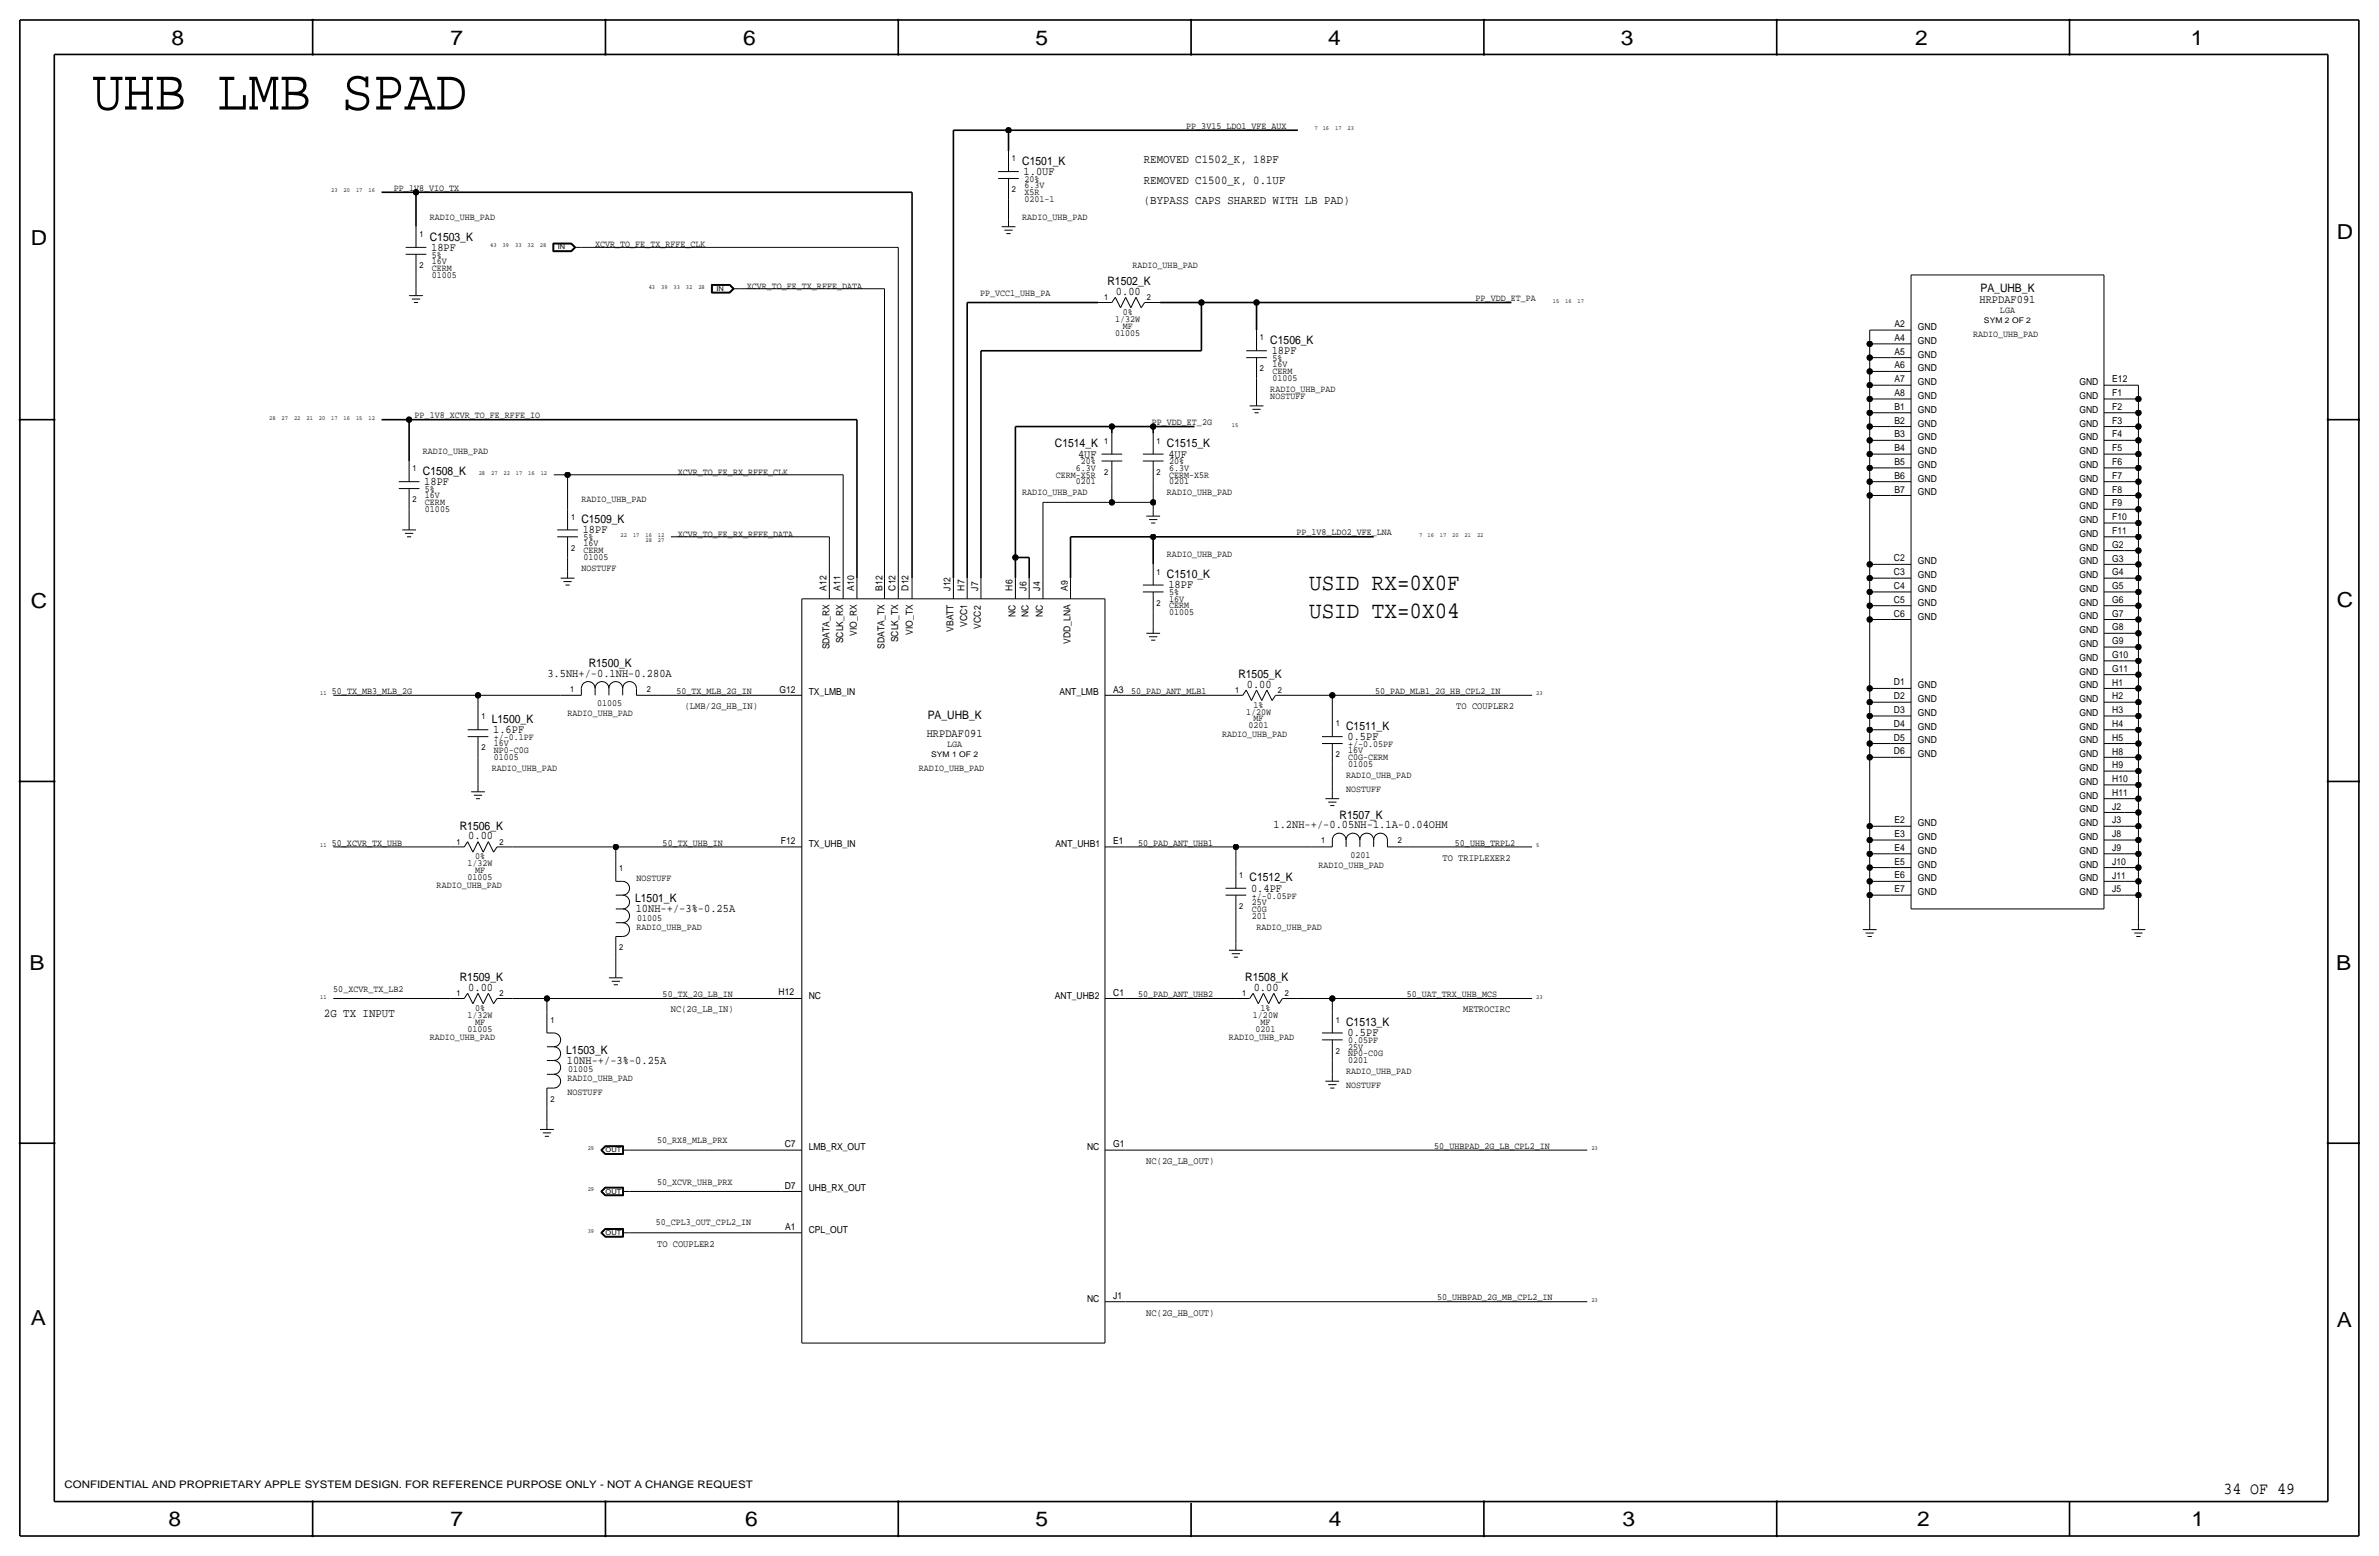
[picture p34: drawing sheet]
<svg xmlns="http://www.w3.org/2000/svg" width="877mm" height="574mm" viewBox="0 0 877 574" stroke-linecap="round" stroke-linejoin="round" font-family="sans-serif">
<defs><g id="words">
<text font-size="21.5" x="34" y="40.4">UHB LMB SPAD</text>
<g font-size="8.6">
<text x="482.7" y="217.5">USID RX=0X0F</text>
<text x="482.7" y="227.7">USID TX=0X04</text>
</g>
<g font-size="7.6">
<text x="63.2" y="16.5">8</text>
<text x="166.1" y="16.5">7</text>
<text x="274" y="16.5">6</text>
<text x="381.7" y="16.5">5</text>
<text x="489.7" y="16.5">4</text>
<text x="597.6" y="16.5">3</text>
<text x="706.1" y="16.5">2</text>
<text x="807.7" y="16.5">1</text>
<text x="861.5" y="88.1">D</text>
<text x="11.4" y="90.4">D</text>
<text x="11.4" y="224.3">C</text>
<text x="861.5" y="223.8">C</text>
<text x="10.8" y="357.6">B</text>
<text x="861.3" y="357.4">B</text>
<text x="11.3" y="488.4">A</text>
<text x="861.5" y="489.2">A</text>
<text x="62.2" y="562.6">8</text>
<text x="166" y="562.6">7</text>
<text x="274.8" y="562.6">6</text>
<text x="381.7" y="562.6">5</text>
<text x="489.9" y="562.6">4</text>
<text x="598.1" y="562.6">3</text>
<text x="706.8" y="562.6">2</text>
<text x="807.9" y="562.6">1</text>
</g>
<text font-size="6.2" x="819.7" y="550.8">34 OF 49</text>
<g font-size="4.4">
<text x="421.7" y="60">REMOVED C1502_K, 18PF</text>
<text x="421.7" y="67.7">REMOVED C1500_K, 0.1UF</text>
<text x="421.7" y="75.3">(BYPASS CAPS SHARED WITH LB PAD)</text>
<text x="119.4" y="375">2G TX INPUT</text>
</g>
<g font-size="4.3">
<text x="376.9" y="60.7">C1501_K</text>
<text x="377.4" y="64.5">1.0UF</text>
<text x="158.4" y="88.6">C1503_K</text>
<text x="159" y="92.5">18PF</text>
<text x="408.3" y="105.2">R1502_K</text>
<text x="730.1" y="107.7">PA_UHB_K</text>
<text x="411.4" y="108.7">0.00</text>
<text x="729.8" y="111.5">HRPDAF091</text>
<text x="468.3" y="126.7">C1506_K</text>
<text x="468.8" y="130.6">18PF</text>
<text x="388.9" y="164.8">C1514_K</text>
<text x="430.2" y="164.8">C1515_K</text>
<text x="397.4" y="168.7">4UF</text>
<text x="430.7" y="168.7">4UF</text>
<text x="155.9" y="175">C1508_K</text>
<text x="156.4" y="178.8">18PF</text>
<text x="214.3" y="192.8">C1509_K</text>
<text x="214.8" y="196.6">18PF</text>
<text x="430.2" y="213.1">C1510_K</text>
<text x="430.7" y="216.9">18PF</text>
<text x="217" y="245.9">R1500_K</text>
<text x="201.8" y="249.4">3.5NH+/-0.1NH-0.280A</text>
<text x="456.5" y="249.9">R1505_K</text>
<text x="459.7" y="253.5">0.00</text>
<text x="181.3" y="266.4">L1500_K</text>
<text x="342" y="265.2">PA_UHB_K</text>
<text x="496.3" y="269">C1511_K</text>
<text x="181.8" y="270.3">1.6PF</text>
<text x="341.7" y="271.5">HRPDAF091</text>
<text x="496.8" y="272.8">0.5PF</text>
<text x="169.5" y="305.8">R1506_K</text>
<text x="469.5" y="305.3">1.2NH-+/-0.05NH-1.1A-0.04OHM</text>
<text x="493.9" y="301.8">R1507_K</text>
<text x="172.7" y="309.4">0.00</text>
<text x="460.7" y="324.9">C1512_K</text>
<text x="461.2" y="328.7">0.4PF</text>
<text x="234.1" y="332.5">L1501_K</text>
<text x="234.4" y="336.3">10NH-+/-3%-0.25A</text>
<text x="169.5" y="361.7">R1509_K</text>
<text x="172.7" y="365.3">0.00</text>
<text x="459.1" y="361.7">R1508_K</text>
<text x="462.2" y="365.3">0.00</text>
<text x="496.3" y="378.2">C1513_K</text>
<text x="496.8" y="382">0.5PF</text>
<text x="208.7" y="388.4">L1503_K</text>
<text x="209" y="392.2">10NH-+/-3%-0.25A</text>
</g>
<text font-size="3.8" x="23.8" y="548.4">CONFIDENTIAL AND PROPRIETARY APPLE SYSTEM DESIGN. FOR REFERENCE PURPOSE ONLY - NOT A CHANGE REQUEST</text>
<g font-size="3.6">
<text x="252.4" y="261.4">(LMB/2G_HB_IN)</text>
<text x="536.9" y="261.4">TO COUPLER2</text>
<text x="531.8" y="317.2">TO TRIPLEXER2</text>
<text x="247.3" y="373.1">NC(2G_LB_IN)</text>
<text x="539.4" y="373.1">METROCIRC</text>
<text x="422.6" y="429">NC(2G_LB_OUT)</text>
<text x="242.3" y="459.5">TO COUPLER2</text>
<text x="422.6" y="484.9">NC(2G_HB_OUT)</text>
</g>
<g font-size="3.5">
<text x="437.3" y="47.5">PP_3V15_LDO1_VFE_AUX</text>
<text x="145.2" y="70.4">PP_1V8_VIO_TX</text>
<text x="377.6" y="71.9">X5R</text>
<text x="377.6" y="67.1">20%</text>
<text x="377.6" y="69.3">6.3V</text>
<text x="377.6" y="74.4">0201-1</text>
<text x="158.4" y="81">RADIO_UHB_PAD</text>
<text x="376.9" y="81">RADIO_UHB_PAD</text>
<text x="159.2" y="95">5%</text>
<text x="219.4" y="91.2">XCVR_TO_FE_TX_RFFE_CLK</text>
<text x="159.2" y="97.3">16V</text>
<text x="159.2" y="99.8">CERM</text>
<text x="417.5" y="98.8">RADIO_UHB_PAD</text>
<text x="159.2" y="102.4">01005</text>
<text x="275.3" y="106.4">XCVR_TO_FE_TX_RFFE_DATA</text>
<text x="361.3" y="109.2">PP_VCC1_UHB_PA</text>
<text x="544" y="111">PP_VDD_ET_PA</text>
<text x="411.1" y="118.6">1/32W</text>
<text x="413.9" y="116.1">0%</text>
<text x="737.3" y="115.3">LGA</text>
<text x="411.1" y="123.7">01005</text>
<text x="413.9" y="121.2">MF</text>
<text x="698.4" y="125.6">A4</text>
<text x="698.4" y="120.6">A2</text>
<text x="707.1" y="121.7">GND</text>
<text x="727.4" y="124.2">RADIO_UHB_PAD</text>
<text x="698.4" y="130.7">A5</text>
<text x="707.1" y="131.8">GND</text>
<text x="707.1" y="126.7">GND</text>
<text x="469.1" y="137.9">CERM</text>
<text x="469.1" y="133.1">5%</text>
<text x="469.1" y="135.4">16V</text>
<text x="698.4" y="135.8">A6</text>
<text x="707.1" y="136.6">GND</text>
<text x="469.1" y="140.5">01005</text>
<text x="698.4" y="140.9">A7</text>
<text x="707.1" y="142">GND</text>
<text x="766.6" y="142">GND</text>
<text x="778.7" y="140.9">E12</text>
<text x="468.3" y="147.1">NOSTUFF</text>
<text x="468.3" y="144.5">RADIO_UHB_PAD</text>
<text x="698.4" y="146">A8</text>
<text x="707.1" y="147.1">GND</text>
<text x="766.6" y="147">GND</text>
<text x="778.7" y="146">F1</text>
<text x="152.9" y="154.2">PP_1V8_XCVR_TO_FE_RFFE_IO</text>
<text x="698.4" y="151.1">B1</text>
<text x="707.1" y="152.1">GND</text>
<text x="766.6" y="152.1">GND</text>
<text x="778.7" y="151.1">F2</text>
<text x="424.6" y="156.7">PP_VDD_ET_2G</text>
<text x="698.4" y="161.2">B3</text>
<text x="698.4" y="156.1">B2</text>
<text x="707.1" y="157.2">GND</text>
<text x="766.6" y="157.2">GND</text>
<text x="778.7" y="161.2">F4</text>
<text x="778.7" y="156.2">F3</text>
<text x="155.9" y="167.4">RADIO_UHB_PAD</text>
<text x="698.4" y="166.3">B4</text>
<text x="707.1" y="167.4">GND</text>
<text x="707.1" y="162.3">GND</text>
<text x="766.6" y="167.4">GND</text>
<text x="766.6" y="162.3">GND</text>
<text x="778.7" y="166.3">F5</text>
<text x="396.7" y="173.5">6.3V</text>
<text x="398.5" y="171.2">20%</text>
<text x="431" y="171.2">20%</text>
<text x="431" y="173.5">6.3V</text>
<text x="698.4" y="171.4">B5</text>
<text x="707.1" y="172.5">GND</text>
<text x="766.6" y="172.5">GND</text>
<text x="778.7" y="171.4">F6</text>
<text x="249.9" y="175">XCVR_TO_FE_RX_RFFE_CLK</text>
<text x="389.3" y="176">CERM-X5R</text>
<text x="396.7" y="178.6">0201</text>
<text x="431" y="176">CERM-X5R</text>
<text x="431" y="178.6">0201</text>
<text x="698.4" y="176.5">B6</text>
<text x="707.1" y="177.5">GND</text>
<text x="766.6" y="177.5">GND</text>
<text x="778.7" y="176.5">F7</text>
<text x="156.7" y="181.4">5%</text>
<text x="156.7" y="183.6">16V</text>
<text x="214.3" y="185.2">RADIO_UHB_PAD</text>
<text x="376.9" y="182.6">RADIO_UHB_PAD</text>
<text x="430.2" y="182.6">RADIO_UHB_PAD</text>
<text x="698.4" y="181.5">B7</text>
<text x="707.1" y="182.6">GND</text>
<text x="766.6" y="182.6">GND</text>
<text x="778.7" y="181.6">F8</text>
<text x="156.7" y="186.2">CERM</text>
<text x="156.7" y="188.7">01005</text>
<text x="766.6" y="187.7">GND</text>
<text x="778.7" y="191.7">F10</text>
<text x="778.7" y="186.7">F9</text>
<text x="249.9" y="197.9">XCVR_TO_FE_RX_RFFE_DATA</text>
<text x="478" y="197.4">PP_1V8_LDO2_VFE_LNA</text>
<text x="766.6" y="197.8">GND</text>
<text x="766.6" y="192.8">GND</text>
<text x="778.7" y="196.8">F11</text>
<text x="215.1" y="204">CERM</text>
<text x="215.1" y="199.1">5%</text>
<text x="215.1" y="201.4">16V</text>
<text x="766.6" y="202.9">GND</text>
<text x="778.7" y="201.9">G2</text>
<text x="215.1" y="206.5">01005</text>
<text x="430.2" y="205.5">RADIO_UHB_PAD</text>
<text x="698.2" y="206.9">C2</text>
<text x="707.1" y="208">GND</text>
<text x="766.6" y="208">GND</text>
<text x="778.7" y="207">G3</text>
<text x="214.3" y="210.6">NOSTUFF</text>
<text x="698.2" y="212">C3</text>
<text x="707.1" y="213.1">GND</text>
<text x="766.6" y="213.1">GND</text>
<text x="778.7" y="212.1">G4</text>
<text x="304.8" y="217.7" transform="rotate(-90 304.8 217.7)">A12</text>
<text x="309.8" y="217.7" transform="rotate(-90 309.8 217.7)">A11</text>
<text x="314.9" y="217.7" transform="rotate(-90 314.9 217.7)">A10</text>
<text x="325.3" y="217.7" transform="rotate(-90 325.3 217.7)">B12</text>
<text x="330.2" y="217.7" transform="rotate(-90 330.2 217.7)">C12</text>
<text x="335" y="217.7" transform="rotate(-90 335 217.7)">D12</text>
<text x="350.5" y="217.7" transform="rotate(-90 350.5 217.7)">J12</text>
<text x="355.5" y="217.7" transform="rotate(-90 355.5 217.7)">H7</text>
<text x="360.6" y="217.7" transform="rotate(-90 360.6 217.7)">J7</text>
<text x="373.3" y="217.7" transform="rotate(-90 373.3 217.7)">H6</text>
<text x="378.4" y="217.7" transform="rotate(-90 378.4 217.7)">J6</text>
<text x="383.5" y="217.7" transform="rotate(-90 383.5 217.7)">J4</text>
<text x="393.6" y="217.7" transform="rotate(-90 393.6 217.7)">A9</text>
<text x="431" y="219.5">5%</text>
<text x="431" y="221.7">16V</text>
<text x="698.2" y="217.1">C4</text>
<text x="707.1" y="218.2">GND</text>
<text x="766.6" y="218.2">GND</text>
<text x="778.7" y="217.1">G5</text>
<text x="374.3" y="227.3" transform="rotate(-90 374.3 227.3)">NC</text>
<text x="379.2" y="227.3" transform="rotate(-90 379.2 227.3)">NC</text>
<text x="384.5" y="227.3" transform="rotate(-90 384.5 227.3)">NC</text>
<text x="431" y="224.3">CERM</text>
<text x="431" y="226.8">01005</text>
<text x="698.2" y="227.3">C6</text>
<text x="698.2" y="222.2">C5</text>
<text x="707.1" y="223.3">GND</text>
<text x="766.6" y="223.3">GND</text>
<text x="778.7" y="227.3">G7</text>
<text x="778.7" y="222.2">G6</text>
<text x="336.5" y="234" transform="rotate(-90 336.5 234)">VIO_TX</text>
<text x="351.5" y="232.9" transform="rotate(-90 351.5 232.9)">VBATT</text>
<text x="356.6" y="231.2" transform="rotate(-90 356.6 231.2)">VCC1</text>
<text x="361.6" y="231.7" transform="rotate(-90 361.6 231.7)">VCC2</text>
<text x="707.1" y="228.3">GND</text>
<text x="766.6" y="228.3">GND</text>
<text x="766.6" y="233.4">GND</text>
<text x="778.7" y="232.4">G8</text>
<text x="305.8" y="239.4" transform="rotate(-90 305.8 239.4)">SDATA_RX</text>
<text x="310.8" y="237.1" transform="rotate(-90 310.8 237.1)">SCLK_RX</text>
<text x="315.9" y="234.3" transform="rotate(-90 315.9 234.3)">VIO_RX</text>
<text x="326.1" y="239" transform="rotate(-90 326.1 239)">SDATA_TX</text>
<text x="331.2" y="236.8" transform="rotate(-90 331.2 236.8)">SCLK_TX</text>
<text x="394.7" y="237.3" transform="rotate(-90 394.7 237.3)">VDD_LNA</text>
<text x="766.6" y="238.5">GND</text>
<text x="778.7" y="237.5">G9</text>
<text x="766.6" y="243.6">GND</text>
<text x="778.7" y="242.5">G10</text>
<text x="766.6" y="248.6">GND</text>
<text x="778.7" y="247.6">G11</text>
<text x="122.4" y="255.8">50_TX_MB3_MLB_2G</text>
<text x="249.4" y="255.8">50_TX_MLB_2G_IN</text>
<text x="287.4" y="255.3">G12</text>
<text x="298.1" y="256.3">TX_LMB_IN</text>
<text x="390.5" y="256.3">ANT_LMB</text>
<text x="410.4" y="255.3">A3</text>
<text x="417" y="255.8">50_PAD_ANT_MLB1</text>
<text x="506.9" y="255.8">50_PAD_MLB1_2G_HB_CPL2_IN</text>
<text x="698.2" y="257.7">D2</text>
<text x="698.2" y="252.7">D1</text>
<text x="707.1" y="253.7">GND</text>
<text x="766.6" y="253.7">GND</text>
<text x="778.7" y="257.8">H2</text>
<text x="778.7" y="252.7">H1</text>
<text x="209.2" y="263.9">RADIO_UHB_PAD</text>
<text x="220.1" y="260.4">01005</text>
<text x="459.4" y="263.4">1/20W</text>
<text x="462.2" y="260.9">1%</text>
<text x="698.2" y="262.8">D3</text>
<text x="707.1" y="258.8">GND</text>
<text x="707.1" y="263.9">GND</text>
<text x="766.6" y="263.9">GND</text>
<text x="766.6" y="258.8">GND</text>
<text x="778.7" y="262.9">H3</text>
<text x="460.3" y="268.5">0201</text>
<text x="462.2" y="265.9">MF</text>
<text x="698.2" y="267.9">D4</text>
<text x="707.1" y="269">GND</text>
<text x="766.6" y="269">GND</text>
<text x="778.7" y="268">H4</text>
<text x="182.1" y="272.8">+/-0.1PF</text>
<text x="182.1" y="275.1">16V</text>
<text x="349.2" y="275.3">LGA</text>
<text x="450.5" y="271.5">RADIO_UHB_PAD</text>
<text x="497" y="275.3">+/-0.05PF</text>
<text x="698.2" y="273">D5</text>
<text x="707.1" y="274">GND</text>
<text x="766.6" y="274">GND</text>
<text x="778.7" y="273">H5</text>
<text x="182.1" y="277.6">NP0-C0G</text>
<text x="182.1" y="280.2">01005</text>
<text x="497" y="280.2">C0G-CERM</text>
<text x="497" y="277.6">16V</text>
<text x="698.2" y="278.1">D6</text>
<text x="707.1" y="279.1">GND</text>
<text x="766.6" y="279.1">GND</text>
<text x="778.7" y="278.1">H8</text>
<text x="181.3" y="284.2">RADIO_UHB_PAD</text>
<text x="338.8" y="284.2">RADIO_UHB_PAD</text>
<text x="496.3" y="286.8">RADIO_UHB_PAD</text>
<text x="497" y="282.7">01005</text>
<text x="766.6" y="284.2">GND</text>
<text x="778.7" y="283.2">H9</text>
<text x="496.3" y="291.8">NOSTUFF</text>
<text x="766.6" y="289.3">GND</text>
<text x="778.7" y="293.4">H11</text>
<text x="778.7" y="288.3">H10</text>
<text x="766.6" y="299.4">GND</text>
<text x="766.6" y="294.4">GND</text>
<text x="778.7" y="298.4">J2</text>
<text x="698.4" y="303.5">E2</text>
<text x="707.1" y="304.5">GND</text>
<text x="766.6" y="304.5">GND</text>
<text x="778.7" y="303.5">J3</text>
<text x="122.4" y="311.7">50_XCVR_TX_UHB</text>
<text x="244.3" y="311.7">50_TX_UHB_IN</text>
<text x="287.9" y="311.2">F12</text>
<text x="410.4" y="311.2">E1</text>
<text x="419.6" y="311.7">50_PAD_ANT_UHB1</text>
<text x="536.4" y="311.7">50_UHB_TRPL2</text>
<text x="698.4" y="308.6">E3</text>
<text x="707.1" y="309.6">GND</text>
<text x="766.6" y="309.6">GND</text>
<text x="778.7" y="308.6">J8</text>
<text x="175.1" y="316.7">0%</text>
<text x="298.1" y="312.2">TX_UHB_IN</text>
<text x="389.1" y="312.2">ANT_UHB1</text>
<text x="497.9" y="316.2">0201</text>
<text x="698.4" y="313.6">E4</text>
<text x="707.1" y="314.7">GND</text>
<text x="766.6" y="314.7">GND</text>
<text x="778.7" y="313.7">J9</text>
<text x="172.4" y="319.3">1/32W</text>
<text x="175.1" y="321.8">MF</text>
<text x="486.1" y="319.8">RADIO_UHB_PAD</text>
<text x="698.4" y="323.8">E6</text>
<text x="698.4" y="318.7">E5</text>
<text x="707.1" y="319.8">GND</text>
<text x="766.6" y="319.8">GND</text>
<text x="778.7" y="323.8">J11</text>
<text x="778.7" y="318.8">J10</text>
<text x="161" y="327.4">RADIO_UHB_PAD</text>
<text x="172.4" y="324.4">01005</text>
<text x="234.6" y="324.9">NOSTUFF</text>
<text x="698.4" y="328.9">E7</text>
<text x="707.1" y="329.9">GND</text>
<text x="707.1" y="324.8">GND</text>
<text x="766.6" y="324.8">GND</text>
<text x="766.6" y="329.9">GND</text>
<text x="778.7" y="328.9">J5</text>
<text x="461.5" y="331.2">+/-0.05PF</text>
<text x="461.5" y="333.5">25V</text>
<text x="234.9" y="339.3">01005</text>
<text x="461.5" y="336">C0G</text>
<text x="461.5" y="338.6">201</text>
<text x="234.6" y="342.6">RADIO_UHB_PAD</text>
<text x="463.2" y="342.6">RADIO_UHB_PAD</text>
<text x="122.9" y="365.5">50_XCVR_TX_LB2</text>
<text x="244.3" y="367.5">50_TX_2G_LB_IN</text>
<text x="287" y="366.8">H12</text>
<text x="298.1" y="368">NC</text>
<text x="388.9" y="368">ANT_UHB2</text>
<text x="410.4" y="367">C1</text>
<text x="419.6" y="367.5">50_PAD_ANT_UHB2</text>
<text x="518.6" y="367.5">50_UAT_TRX_UHB_MCS</text>
<text x="172.4" y="375.2">1/32W</text>
<text x="175.1" y="377.7">MF</text>
<text x="175.1" y="372.6">0%</text>
<text x="461.9" y="375.2">1/20W</text>
<text x="464.7" y="377.7">MF</text>
<text x="464.7" y="372.6">1%</text>
<text x="158.4" y="383.3">RADIO_UHB_PAD</text>
<text x="172.4" y="380.2">01005</text>
<text x="453.1" y="383.3">RADIO_UHB_PAD</text>
<text x="462.8" y="380.2">0201</text>
<text x="497" y="389.4">NP0-C0G</text>
<text x="497" y="384.6">0.05PF</text>
<text x="497" y="386.8">25V</text>
<text x="209.5" y="395.2">01005</text>
<text x="496.3" y="396">RADIO_UHB_PAD</text>
<text x="497" y="391.9">0201</text>
<text x="209.2" y="398.5">RADIO_UHB_PAD</text>
<text x="496.3" y="401.1">NOSTUFF</text>
<text x="209.2" y="403.6">NOSTUFF</text>
<text x="242.3" y="421.4">50_RX8_MLB_PRX</text>
<text x="289.3" y="422.9">C7</text>
<text x="298.1" y="423.9">LMB_RX_OUT</text>
<text x="400.8" y="423.9">NC</text>
<text x="410.4" y="422.9">G1</text>
<text x="528.8" y="423.4">50_UHBPAD_2G_LB_CPL2_IN</text>
<text x="242.3" y="436.6">50_XCVR_UHB_PRX</text>
<text x="289.3" y="438.2">D7</text>
<text x="298.1" y="439.2">UHB_RX_OUT</text>
<text x="241.8" y="451.4">50_CPL3_OUT_CPL2_IN</text>
<text x="289.5" y="453.4">A1</text>
<text x="298.1" y="454.4">CPL_OUT</text>
<text x="400.8" y="479.8">NC</text>
<text x="410.4" y="478.8">J1</text>
<text x="529.8" y="479.3">50_UHBPAD_2G_MB_CPL2_IN</text>
</g>
<g font-size="3.1">
<text x="373.1" y="59.4">1</text>
<text x="373.1" y="70.9">2</text>
<text x="154.6" y="87.4">1</text>
<text x="154.6" y="98.8">2</text>
<text x="407.1" y="110.7">1</text>
<text x="422.9" y="110.7">2</text>
<text x="464.5" y="125.5">1</text>
<text x="464.5" y="136.9">2</text>
<text x="407.1" y="163.6">1</text>
<text x="426.4" y="163.6">1</text>
<text x="152.1" y="173.7">1</text>
<text x="407.1" y="175">2</text>
<text x="426.4" y="175">2</text>
<text x="152.1" y="185.2">2</text>
<text x="210.5" y="191.5">1</text>
<text x="210.5" y="202.9">2</text>
<text x="426.4" y="211.8">1</text>
<text x="426.4" y="223.3">2</text>
<text x="210.3" y="255">1</text>
<text x="238.5" y="255">2</text>
<text x="455.4" y="255.5">1</text>
<text x="471.1" y="255.5">2</text>
<text x="177.5" y="265.2">1</text>
<text x="492.5" y="267.7">1</text>
<text x="177.5" y="276.6">2</text>
<text x="492.5" y="279.1">2</text>
<text x="168.3" y="311.4">1</text>
<text x="184.1" y="311.4">2</text>
<text x="487.1" y="310.9">1</text>
<text x="515.3" y="310.9">2</text>
<text x="228.3" y="321.1">1</text>
<text x="456.9" y="323.6">1</text>
<text x="456.9" y="335">2</text>
<text x="228.3" y="350.3">2</text>
<text x="168.3" y="367.3">1</text>
<text x="184.1" y="367.3">2</text>
<text x="457.9" y="367.3">1</text>
<text x="473.7" y="367.3">2</text>
<text x="202.9" y="376.9">1</text>
<text x="492.5" y="376.9">1</text>
<text x="492.5" y="388.4">2</text>
<text x="202.9" y="406.1">2</text>
</g>
<g font-size="2.9">
<text x="731.4" y="119.1">SYM 2 OF 2</text>
<text x="343.3" y="279.1">SYM 1 OF 2</text>
</g>
<g font-size="2.5">
<text x="205.7" y="91.9">IN</text>
<text x="264.1" y="107.2">IN</text>
<text x="223.3" y="424.7">OUT</text>
<text x="223.3" y="439.9">OUT</text>
<text x="223.3" y="455.2">OUT</text>
</g>
<g font-size="2.3">
<text x="484.6" y="48">7</text>
<text x="487.6" y="48">16</text>
<text x="492.2" y="48">17</text>
<text x="496.8" y="48">23</text>
<text x="122.1" y="70.9">23</text>
<text x="126.7" y="70.9">20</text>
<text x="131.3" y="70.9">17</text>
<text x="135.8" y="70.9">16</text>
<text x="180.7" y="91.2">43</text>
<text x="185.3" y="91.2">39</text>
<text x="189.9" y="91.2">33</text>
<text x="194.5" y="91.2">32</text>
<text x="199" y="91.2">28</text>
<text x="239.2" y="106.4">43</text>
<text x="243.7" y="106.4">39</text>
<text x="248.3" y="106.4">33</text>
<text x="252.9" y="106.4">32</text>
<text x="257.5" y="106.4">28</text>
<text x="572.5" y="111.5">15</text>
<text x="577" y="111.5">16</text>
<text x="581.6" y="111.5">17</text>
<text x="99.3" y="154.7">28</text>
<text x="103.8" y="154.7">27</text>
<text x="108.4" y="154.7">22</text>
<text x="113" y="154.7">21</text>
<text x="117.5" y="154.7">20</text>
<text x="122.1" y="154.7">17</text>
<text x="126.7" y="154.7">16</text>
<text x="131.3" y="154.7">15</text>
<text x="135.8" y="154.7">12</text>
<text x="454.1" y="157.2">15</text>
<text x="176.5" y="175">28</text>
<text x="181" y="175">27</text>
<text x="185.6" y="175">22</text>
<text x="190.2" y="175">17</text>
<text x="194.8" y="175">16</text>
<text x="199.3" y="175">12</text>
<text x="228.8" y="197.9">22</text>
<text x="233.4" y="197.9">17</text>
<text x="237.9" y="197.9">16</text>
<text x="242.5" y="197.9">12</text>
<text x="523.2" y="197.9">7</text>
<text x="526.2" y="197.9">16</text>
<text x="530.8" y="197.9">17</text>
<text x="535.4" y="197.9">20</text>
<text x="540" y="197.9">21</text>
<text x="544.5" y="197.9">22</text>
<text x="237.9" y="199.7">28</text>
<text x="242.5" y="199.7">27</text>
<text x="118.1" y="256.3">11</text>
<text x="566.4" y="256.3">23</text>
<text x="118" y="312.2">11</text>
<text x="566.4" y="312.2">5</text>
<text x="118" y="368">11</text>
<text x="566.4" y="368">23</text>
<text x="216.7" y="423.9">29</text>
<text x="586.7" y="423.9">23</text>
<text x="216.7" y="439.2">29</text>
<text x="216.7" y="454.4">39</text>
<text x="586.7" y="479.8">23</text>
</g>
</g></defs>
<g fill="none" stroke="#000" stroke-width=".37">
<path d="M371.8 55.6v7.6zM368 65.8h7.6zM368 63.2h7.6zM371.8 73.4v7.6zM371.8 65.8v7.6zM149.6 91.2h7.6zM149.6 93.7h7.6zM153.4 83.6v7.6zM153.4 93.7v7.6zM203.9 89.6v3.2zM203.9 92.8h6.8zM203.9 89.6h6.8z"/>
<path d="M204 89.7v3zM204 92.7h6.6zM204 89.7h6.6zM204.1 89.8v2.8zM204.1 92.6h6.5zM204.1 89.8h6.5zM204.2 89.9h6.3zM204.2 89.9v2.6zM204.2 92.5h6.3zM210.5 89.9l1.3 1.3zM210.5 92.5l1.3-1.3zM210.6 92.6l1.3-1.4z"/>
<path d="M210.6 89.8l1.3 1.4zM210.6 92.7l1.5-1.5zM210.6 89.7l1.5 1.5zM210.7 89.6l1.5 1.6zM210.7 92.8l1.5-1.6zM211.8 91.2h2.5zM214.3 91.2h116.9zM331.2 91.2v121.9zM369.3 83.6h5zM370.3 84.8h3zM371 86.1h1.6zM371.8 81v2.6z"/>
<path d="M150.8 109h5.1zM151.8 110.2h3.1zM152.6 111.5h1.5zM153.4 101.3v5.1zM153.4 106.4v2.6zM262.3 104.9v3.1zM262.3 108h6.8zM262.3 104.9h6.8zM262.4 105v2.9zM262.4 107.9h6.6zM262.4 105h6.6zM262.5 105.1v2.7z"/>
<path d="M262.5 107.8h6.5zM262.5 105.1h6.5zM262.6 105.2h6.3zM262.6 105.2v2.5zM262.6 107.7h6.3zM268.9 105.2l1.3 1.2zM269 107.8l1.4-1.4zM269 105.1l1.4 1.3zM269 105l1.5 1.4zM269 107.9l1.5-1.5zM269.1 104.9l1.6 1.5zM269.1 108l1.6-1.6z"/>
<path d="M270.2 106.4h2.5zM270.2 106.4l-1.3 1.3zM272.7 106.4h53.4zM326.1 106.4v106.7zM404.8 111.5h5.1zM411.2 109.6l-1.3 1.9zM411.2 109.6l1.9 3.8zM415 109.6l-1.9 3.8zM415 109.6l1.9 3.8zM418.8 109.6l-1.9 3.8zM418.8 109.6l1.9 3.8zM422 111.5h5.7z"/>
<path d="M422 111.5l-1.3 1.9zM704.5 101.3h71.2zM704.5 101.3v233.7zM775.7 101.3v233.7zM459.4 131.8h7.7zM459.4 129.3h7.7zM463.2 139.4v7.7zM463.2 121.7v7.6zM463.2 131.8v7.6zM689.3 121.7v5zM689.3 126.7h7.6zM689.3 126.7v5.1z"/>
<path d="M689.3 131.8v5.1zM689.3 136.9v5.1zM689.3 121.7h7.6zM689.3 131.8h7.6zM689.3 136.9h7.6zM696.9 136.9h7.6zM696.9 131.8h7.6zM696.9 126.7h7.6zM696.9 121.7h7.6zM409.9 159.8v7.6zM425.1 159.8v7.6zM460.7 149.6h5.1z"/>
<path d="M461.7 150.9h3.1zM462.5 152.1h1.5zM463.2 147.1v2.5zM689.3 142v5.1zM689.3 147.1v5zM689.3 152.1v5.1zM689.3 157.2v5.1zM689.3 142h7.6zM689.3 147.1h7.6zM689.3 152.1h7.6zM689.3 157.2h7.6zM696.9 157.2h7.6z"/>
<path d="M696.9 152.1h7.6zM696.9 147.1h7.6zM696.9 142h7.6zM775.7 157.2h7.6zM775.7 152.1h7.6zM775.7 147.1h7.6zM775.7 142h7.6zM783.3 142h5.1zM783.3 147.1h5.1zM783.3 152.1h5.1zM783.3 157.2h5.1zM788.4 142v5.1z"/>
<path d="M788.4 147.1v5zM788.4 152.1v5.1zM788.4 157.2v5.1zM147 177.5h7.6zM150.8 169.9v7.6zM204.2 175h5zM209.2 175h101.6zM209.2 175v12.7zM310.8 175v38.1zM406.1 167.4h7.6zM406.1 169.9h7.6zM409.9 177.5v7.7z"/>
<path d="M409.9 169.9v7.6zM421.3 169.9h7.7zM421.3 167.4h7.7zM425.1 177.5v7.7zM425.1 169.9v7.6zM689.3 162.3v5.1zM689.3 167.4v5.1zM689.3 172.5v5zM689.3 177.5v5.1zM689.3 162.3h7.6zM689.3 167.4h7.6zM689.3 172.5h7.6z"/>
<path d="M689.3 177.5h7.6zM696.9 177.5h7.6zM696.9 172.5h7.6zM696.9 167.4h7.6zM696.9 162.3h7.6zM775.7 172.5h7.6zM775.7 167.4h7.6zM775.7 177.5h7.6zM775.7 162.3h7.6zM783.3 162.3h5.1zM783.3 167.4h5.1zM783.3 172.5h5.1z"/>
<path d="M783.3 177.5h5.1zM788.4 162.3v5.1zM788.4 167.4v5.1zM788.4 172.5v5zM788.4 177.5v5.1zM147 180.1h7.6zM148.3 195.3h5.1zM149.3 196.6h3zM150.1 197.9h1.5zM150.8 187.7v5.1zM150.8 180.1v7.6zM150.8 192.8v2.5z"/>
<path d="M205.4 197.9h7.7zM205.4 195.3h7.7zM209.2 187.7v7.6zM209.2 197.9v7.6zM247.3 197.9h58.5zM305.8 197.9v15.2zM384.5 185.2h25.4zM384.5 185.2v27.9zM409.9 185.2h15.2zM422.6 190.2h5.1zM423.6 191.5h3.1zM424.4 192.8h1.5z"/>
<path d="M425.1 185.2v2.5zM425.1 187.7v2.5zM689.3 182.6v25.4zM689.3 182.6h7.6zM696.9 182.6h7.6zM775.7 197.9h7.6zM775.7 192.8h7.6zM775.7 182.6h7.6zM775.7 187.7h7.6zM783.3 182.6h5.1zM783.3 187.7h5.1zM783.3 192.8h5.1z"/>
<path d="M783.3 197.9h5.1zM788.4 182.6v5.1zM788.4 187.7v5.1zM788.4 192.8v5.1zM788.4 197.9v5zM206.7 213.1h5.1zM207.7 214.4h3.1zM208.5 215.6h1.5zM209.2 205.5v5.1zM209.2 210.6v2.5zM305.8 213.1v7.6zM310.8 213.1v7.6z"/>
<path d="M315.9 213.1v7.6zM326.1 213.1v7.6zM331.2 213.1v7.6zM336.2 213.1v7.6zM351.5 213.1v7.6zM356.6 213.1v7.6zM361.6 213.1v7.6zM374.3 213.1v7.6zM379.4 213.1v7.6zM384.5 213.1v7.6zM394.7 213.1v7.6zM421.3 218.2h7.7z"/>
<path d="M421.3 215.6h7.7zM425.1 208v7.6zM425.1 218.2v7.6zM689.3 208h7.6zM689.3 208v5.1zM689.3 213.1v5.1zM689.3 218.2v5.1zM689.3 213.1h7.6zM689.3 218.2h7.6zM696.9 218.2h7.6zM696.9 208h7.6zM696.9 213.1h7.6z"/>
<path d="M775.7 218.2h7.6zM775.7 213.1h7.6zM775.7 208h7.6zM775.7 202.9h7.6zM783.3 202.9h5.1zM783.3 208h5.1zM783.3 213.1h5.1zM783.3 218.2h5.1zM788.4 202.9v5.1zM788.4 208v5.1zM788.4 213.1v5.1zM788.4 218.2v5.1z"/>
<path d="M295.6 220.7v274.3zM295.6 220.7h111.8zM407.4 220.7v274.3zM422.6 233.4h5.1zM423.6 234.7h3.1zM424.4 236h1.5zM425.1 225.8v5.1zM425.1 230.9v2.5zM689.3 223.3v5zM689.3 228.3v25.4zM689.3 223.3h7.6zM689.3 228.3h7.6z"/>
<path d="M696.9 228.3h7.6zM696.9 223.3h7.6zM775.7 228.3h7.6zM775.7 223.3h7.6zM775.7 238.5h7.6zM775.7 233.4h7.6zM783.3 223.3h5.1zM783.3 228.3h5.1zM783.3 233.4h5.1zM783.3 238.5h5.1zM788.4 223.3v5zM788.4 228.3v5.1z"/>
<path d="M788.4 233.4v5.1zM788.4 238.5v5.1zM122.9 256.3h53.3zM176.2 256.3v5.1zM176.2 256.3h30.5zM206.7 256.3h7.6zM214.3 253.7a2.54 2.54 0 0 1 2.6-2.5 2.54 2.54 0 0 1 2.5 2.5 2.54 2.54 0 0 1 2.5-2.5 2.54 2.54 0 0 1 2.6 2.5 2.54 2.54 0 0 1 2.5-2.5 2.54 2.54 0 0 1 2.6 2.5 2.54 2.54 0 0 1 2.5-2.5 2.54 2.54 0 0 1 2.5 2.5M214.3 253.7v2.6zM219.4 253.7v2.6zM224.5 253.7v2.6zM229.6 253.7v2.6zM234.6 253.7v2.6z"/>
<path d="M234.6 256.3h7.7zM242.3 256.3h45.7zM288 256.3h7.6zM407.4 256.3h7.6zM415 256.3h38.1zM453.1 256.3h5.1zM459.4 254.4l2 3.8zM459.4 254.4l-1.2 1.9zM463.2 254.4l-1.8 3.8zM463.2 254.4l2 3.8zM467.1 254.4l-1.9 3.8zM467.1 254.4l1.9 3.8z"/>
<path d="M470.3 256.3h5.6zM470.3 256.3l-1.3 1.9zM475.9 256.3h15.3zM491.2 256.3h73.6zM491.2 256.3v7.6zM689.3 253.7v5.1zM689.3 258.8v5.1zM689.3 253.7h7.6zM689.3 258.8h7.6zM696.9 258.8h7.6zM696.9 253.7h7.6zM775.7 258.8h7.6z"/>
<path d="M775.7 248.7h7.6zM775.7 253.7h7.6zM775.7 243.6h7.6zM783.3 243.6h5.1zM783.3 248.7h5.1zM783.3 253.7h5.1zM783.3 258.8h5.1zM788.4 243.6v5.1zM788.4 248.7v5zM788.4 253.7v5.1zM788.4 258.8v5.1zM172.4 269h7.6z"/>
<path d="M172.4 271.5h7.6zM176.2 279.1v10.2zM176.2 261.4v7.6zM176.2 271.5v7.6zM487.4 274.1h7.6zM487.4 271.5h7.6zM491.2 263.9v7.6zM491.2 274.1v7.6zM689.3 263.9v5.1zM689.3 269v5.1zM689.3 274.1v5zM689.3 279.1v25.4z"/>
<path d="M689.3 263.9h7.6zM689.3 269h7.6zM689.3 274.1h7.6zM689.3 279.1h7.6zM696.9 279.1h7.6zM696.9 274.1h7.6zM696.9 263.9h7.6zM696.9 269h7.6zM775.7 279.1h7.6zM775.7 274.1h7.6zM775.7 269h7.6zM775.7 263.9h7.6z"/>
<path d="M783.3 263.9h5.1zM783.3 269h5.1zM783.3 274.1h5.1zM783.3 279.1h5.1zM788.4 263.9v5.1zM788.4 269v5.1zM788.4 274.1v5zM788.4 279.1v5.1zM173.7 291.8h5.1zM174.7 293.1h3zM175.5 294.4h1.5zM176.2 289.3v2.5z"/>
<path d="M488.6 294.4h5.1zM489.7 295.7h3zM490.4 296.9h1.5zM491.2 281.7v10.1zM491.2 291.8v2.6zM775.7 299.5h7.6zM775.7 284.2h7.6zM775.7 289.3h7.6zM775.7 294.4h7.6zM783.3 294.4h5.1zM783.3 284.2h5.1zM783.3 289.3h5.1z"/>
<path d="M783.3 299.5h5.1zM788.4 284.2v5.1zM788.4 289.3v5.1zM788.4 294.4v5.1zM788.4 299.5v5zM122.9 312.2h43.2zM166.1 312.2h5zM172.4 310.2l-1.3 2zM172.4 310.2l1.9 3.9zM176.2 310.2l-1.9 3.9zM176.2 310.2l2 3.9zM180 310.2l-1.8 3.9z"/>
<path d="M180 310.2l2 3.9zM183.2 312.2l-1.2 1.9zM183.2 312.2h5.7zM188.9 312.2h38.1zM227 312.2h61zM227 312.2v5zM227 317.2v7.7zM288 312.2h7.6zM407.4 312.2h7.6zM415 312.2h40.6zM455.6 312.2h28zM455.6 312.2v7.6z"/>
<path d="M455.6 319.8v7.6zM483.6 312.2h7.6zM491.2 309.6v2.6zM491.2 309.6a2.54 2.54 0 0 1 2.5-2.5 2.54 2.54 0 0 1 2.6 2.5 2.54 2.54 0 0 1 2.5-2.5 2.54 2.54 0 0 1 2.5 2.5 2.54 2.54 0 0 1 2.6-2.5 2.54 2.54 0 0 1 2.5 2.5 2.54 2.54 0 0 1 2.6-2.5 2.54 2.54 0 0 1 2.5 2.5M496.3 309.6v2.6zM501.3 309.6v2.6zM506.4 309.6v2.6zM511.5 309.6v2.6zM511.5 312.2h7.6zM519.1 312.2h45.7zM689.3 304.5v5.1zM689.3 309.6v5.1z"/>
<path d="M689.3 314.7v5.1zM689.3 319.8v5.1zM689.3 304.5h7.6zM689.3 309.6h7.6zM689.3 314.7h7.6zM689.3 319.8h7.6zM696.9 309.6h7.6zM696.9 319.8h7.6zM696.9 314.7h7.6zM696.9 304.5h7.6zM775.7 309.6h7.6zM775.7 319.8h7.6z"/>
<path d="M775.7 314.7h7.6zM775.7 304.5h7.6zM783.3 304.5h5.1zM783.3 309.6h5.1zM783.3 314.7h5.1zM783.3 319.8h5.1zM788.4 304.5v5.1zM788.4 309.6v5.1zM788.4 314.7v5.1zM788.4 319.8v5.1zM227 335h2.6zM227 329.9h2.6z"/>
<path d="M227 324.9h2.6zM229.6 324.9a2.54 2.54 0 0 1 2.5 2.5 2.54 2.54 0 0 1-2.5 2.5 2.54 2.54 0 0 1 2.5 2.6 2.54 2.54 0 0 1-2.5 2.5 2.54 2.54 0 0 1 2.5 2.6 2.54 2.54 0 0 1-2.5 2.5 2.54 2.54 0 0 1 2.5 2.5 2.54 2.54 0 0 1-2.5 2.6M451.8 329.9h7.6zM451.8 327.4h7.6zM455.6 337.6v10.1zM455.6 329.9v7.7zM689.3 324.9v5zM689.3 329.9v10.2zM689.3 324.9h7.6zM689.3 329.9h7.6zM696.9 329.9h7.6zM696.9 324.9h7.6z"/>
<path d="M704.5 335h71.2zM775.7 324.9h7.6zM775.7 329.9h7.6zM783.3 324.9h5.1zM783.3 329.9h5.1zM788.4 324.9v5zM788.4 329.9v10.2zM227 352.8v5.1zM227 357.9v2.5zM227 345.2v7.6zM227 345.2h2.6zM227 340.1h2.6z"/>
<path d="M453.1 350.3h5.1zM454.1 351.5h3.1zM454.9 352.8h1.5zM455.6 347.7v2.6zM686.8 342.6h5zM687.8 343.9h3zM688.5 345.2h1.6zM689.3 340.1v2.5zM785.8 342.6h5.1zM786.8 343.9h3.1zM787.6 345.2h1.5zM788.4 340.1v2.5z"/>
<path d="M122.9 368h43.2zM166.1 368h5zM172.4 366.1l-1.3 1.9zM172.4 366.1l1.9 3.9zM176.2 366.1l-1.9 3.9zM176.2 366.1l2 3.9zM180 366.1l-1.8 3.9zM180 366.1l2 3.9zM183.2 368l-1.2 2zM183.2 368h5.7zM188.9 368h12.7zM201.6 368h86.4z"/>
<path d="M201.6 368v5.1zM201.6 373.1v7.6zM224.5 360.4h5.1zM225.5 361.7h3zM226.3 363h1.5zM288 368h7.6zM407.4 368h7.6zM415 368h40.6zM455.6 368h5.1zM462 366.1l-1.3 1.9zM462 366.1l1.9 3.9zM465.8 366.1l-1.9 3.9z"/>
<path d="M465.8 366.1l1.9 3.9zM469.6 366.1l-1.9 3.9zM469.6 366.1l1.9 3.9zM472.8 368h5.7zM472.8 368l-1.3 2zM478.5 368h12.7zM491.2 368h73.6zM491.2 368v5.1zM491.2 373.1v7.6zM201.6 396h2.6zM201.6 390.9h2.6zM201.6 385.8h2.6z"/>
<path d="M201.6 380.7h2.6zM204.2 380.7a2.54 2.54 0 0 1 2.5 2.6 2.54 2.54 0 0 1-2.5 2.5 2.54 2.54 0 0 1 2.5 2.6 2.54 2.54 0 0 1-2.5 2.5 2.54 2.54 0 0 1 2.5 2.5 2.54 2.54 0 0 1-2.5 2.6 2.54 2.54 0 0 1 2.5 2.5 2.54 2.54 0 0 1-2.5 2.6M487.4 383.3h7.6zM487.4 380.7h7.6zM488.6 398.5h5.1zM489.7 399.8h3zM491.2 390.9v5.1zM491.2 383.3v7.6zM491.2 396v2.5zM199.1 416.3h5.1zM200.1 417.6h3zM200.9 418.8h1.5z"/>
<path d="M201.6 408.7v5.1zM201.6 401.1v7.6zM201.6 413.8v2.5zM201.6 401.1h2.6zM490.4 401.1h1.5zM221.5 423.9l1.6 1.6zM221.5 439.2l1.6 1.5zM221.5 423.9l1.6-1.5zM221.5 439.2l1.6-1.6zM221.6 423.9l1.5-1.4zM221.6 439.2l1.5-1.5zM221.6 423.9l1.5 1.5z"/>
<path d="M221.6 439.2l1.5 1.4zM221.8 423.9l1.4-1.3zM221.8 439.2l1.4-1.4zM221.8 423.9l1.4 1.4zM221.8 439.2l1.4 1.3zM221.9 423.9l1.3-1.2zM221.9 439.2l1.3-1.3zM221.9 423.9l1.3 1.3zM221.9 439.2l1.3 1.2zM223.1 425.5h6.8zM223.1 422.4h6.8zM223.1 437.6h6.8z"/>
<path d="M223.1 422.5h6.7zM223.1 437.7h6.7zM223.1 425.4h6.7zM223.2 422.6h6.5zM223.2 437.8h6.5zM223.2 425.3h6.5zM223.2 422.7h6.4zM223.2 437.9h6.4zM223.2 425.2h6.4zM229.6 423.9h2.5zM229.6 439.2h2.5zM229.6 422.7v2.5z"/>
<path d="M229.6 437.9v2.5zM229.7 422.6v2.7zM229.7 437.8v2.7zM229.8 422.5v2.9zM229.8 437.7v2.9zM229.9 422.4v3.1zM229.9 437.6v3.1zM232.1 439.2h55.9zM232.1 423.9h55.9zM288 439.2h7.6zM288 423.9h7.6zM407.4 423.9h7.6z"/>
<path d="M415 423.9h170.2zM221.5 454.4l1.6 1.6zM221.5 454.4l1.6-1.6zM221.6 454.4l1.5 1.5zM221.8 454.4l1.4 1.4zM221.9 454.4l1.3-1.3zM221.9 454.4l1.3 1.3zM223.1 440.7h6.8zM223.1 456h6.8zM223.1 452.8h6.8zM223.1 452.9l-1.5 1.5zM223.1 452.9h6.7z"/>
<path d="M223.1 440.6h6.7zM223.1 455.9h6.7zM223.2 453l-1.4 1.4zM223.2 453h6.5zM223.2 440.5h6.5zM223.2 455.8h6.5zM223.2 453.1h6.4zM223.2 440.4h6.4zM223.2 455.7h6.4zM229.6 454.4h2.5zM229.6 453.1v2.6zM229.7 453v2.8z"/>
<path d="M229.8 452.9v3zM229.9 452.8v3.2zM232.1 454.4h55.9zM288 454.4h7.6zM407.4 479.8h7.6zM415 479.8h170.2zM295.6 495h111.8z"/>
</g>
<g fill="none" stroke="#000" stroke-width=".6" stroke-linecap="butt">
<path d="M7.3 7.4v558.8zM7.3 7.4h862.3zM115.3 7.4v12.7zM223.2 7.4v12.7zM331.2 7.4v12.7zM439.1 7.4v12.7zM547.1 7.4v12.7zM655 7.4v12.7zM763 7.4v12.7zM869.6 7.4v558.8zM20 20.1v533.4zM20 20.1h838.2z"/>
<path d="M858.2 20.1v533.4zM351.5 48v165.1zM351.5 48h20.3zM371.8 48v7.6zM371.8 48h106.7zM140.7 70.9h12.7zM153.4 70.9h182.8zM153.4 70.9v12.7zM336.2 70.9v142.2zM356.6 111.5v101.6zM356.6 111.5h48.2zM427.7 111.5h15.2z"/>
<path d="M442.9 111.5v17.8zM442.9 111.5h20.3zM463.2 111.5h94zM463.2 111.5v10.2zM361.6 129.3v83.8zM361.6 129.3h81.3zM7.3 154.7h12.7zM140.7 154.7h10.1zM150.8 154.7h165.1zM150.8 154.7v15.2zM315.9 154.7v58.4zM374.3 157.2v48.3z"/>
<path d="M374.3 157.2h35.6zM409.9 157.2h15.2zM409.9 157.2v2.6zM425.1 157.2h15.3zM425.1 157.2v2.6zM858.2 154.7h11.4zM394.7 197.9h30.4zM394.7 197.9v15.2zM425.1 197.9v10.1zM425.1 197.9h81.3zM374.3 205.5v7.6zM374.3 205.5h5.1z"/>
<path d="M379.4 205.5v7.6zM7.3 288h12.7zM858.2 288h11.4zM7.3 421.4h12.7zM858.2 421.4h11.4zM20 553.5h838.2zM115.3 553.5v12.7zM223.2 553.5v12.7zM331.2 553.5v12.7zM439.1 554v12.2zM547.1 553.5v12.7zM655 553.5v12.7z"/>
<path d="M763 553.5v12.7zM7.3 566.2h862.3z"/>
</g>
<g fill="#000" stroke="#000" stroke-width=".37">
<path d="M115.1 7.2h.4v.3h-.4zM115.1 19.9h.4v.3h-.4zM223 7.2h.4v.3h-.4zM223 19.9h.4v.3h-.4zM331 19.9h.4v.3h-.4zM331 7.2h.4v.3h-.4zM438.9 7.2h.4v.3h-.4zM438.9 19.9h.4v.3h-.4zM546.9 7.2h.4v.3h-.4zM546.9 19.9h.4v.3h-.4zM654.8 19.9h.4v.3h-.4zM654.8 7.2h.4v.3h-.4z"/>
<path d="M762.8 19.9h.4v.3h-.4zM762.8 7.2h.4v.3h-.4zM7.1 154.5h.4v.4h-.4zM19.8 154.5h.4v.4h-.4zM858 154.5h.4v.4h-.4zM869.5 154.5h.3v.4h-.3zM7.1 287.9h.4v.3h-.4zM19.8 287.9h.4v.3h-.4zM858 287.9h.4v.3h-.4zM869.5 287.9h.3v.3h-.3zM7.1 421.2h.4v.4h-.4zM19.8 421.2h.4v.4h-.4z"/>
<path d="M858 421.2h.4v.4h-.4zM869.5 421.2h.3v.4h-.3zM115.1 553.3h.4v.3h-.4zM223 553.3h.4v.3h-.4zM331 553.3h.4v.3h-.4zM546.9 553.3h.4v.3h-.4zM654.8 553.3h.4v.3h-.4zM115.1 566h.4v.3h-.4zM223 566h.4v.3h-.4zM331 566h.4v.3h-.4zM438.9 566h.4v.3h-.4zM546.9 566h.4v.3h-.4z"/>
<path d="M654.8 566h.4v.3h-.4z"/>
<circle cx="371.8" cy="48" r="1.02"/>
<circle cx="153.4" cy="70.9" r="1.02"/>
<circle cx="442.9" cy="111.5" r="1.02"/>
<circle cx="463.2" cy="111.5" r="1.02"/>
<circle cx="689.3" cy="126.7" r="1.02"/>
<circle cx="689.3" cy="131.8" r="1.02"/>
<circle cx="689.3" cy="136.9" r="1.02"/>
<circle cx="150.8" cy="154.7" r="1.02"/>
<circle cx="409.9" cy="157.2" r="1.02"/>
<circle cx="425.1" cy="157.2" r="1.02"/>
<circle cx="689.3" cy="147.1" r="1.02"/>
<circle cx="689.3" cy="152.1" r="1.02"/>
<circle cx="689.3" cy="157.2" r="1.02"/>
<circle cx="689.3" cy="142" r="1.02"/>
<circle cx="788.4" cy="157.2" r="1.02"/>
<circle cx="788.4" cy="147.1" r="1.02"/>
<circle cx="788.4" cy="152.1" r="1.02"/>
<circle cx="209.2" cy="175" r="1.02"/>
<circle cx="689.3" cy="167.4" r="1.02"/>
<circle cx="689.3" cy="162.3" r="1.02"/>
<circle cx="689.3" cy="177.5" r="1.02"/>
<circle cx="689.3" cy="172.5" r="1.02"/>
<circle cx="788.4" cy="162.3" r="1.02"/>
<circle cx="788.4" cy="167.4" r="1.02"/>
<circle cx="788.4" cy="172.5" r="1.02"/>
<circle cx="788.4" cy="177.5" r="1.02"/>
<circle cx="409.9" cy="185.2" r="1.02"/>
<circle cx="425.1" cy="197.9" r="1.02"/>
<circle cx="425.1" cy="185.2" r="1.02"/>
<circle cx="689.3" cy="182.6" r="1.02"/>
<circle cx="788.4" cy="192.8" r="1.02"/>
<circle cx="788.4" cy="187.7" r="1.02"/>
<circle cx="788.4" cy="182.6" r="1.02"/>
<circle cx="788.4" cy="197.9" r="1.02"/>
<circle cx="374.3" cy="205.5" r="1.02"/>
<circle cx="689.3" cy="218.2" r="1.02"/>
<circle cx="689.3" cy="213.1" r="1.02"/>
<circle cx="689.3" cy="208" r="1.02"/>
<circle cx="788.4" cy="202.9" r="1.02"/>
<circle cx="788.4" cy="213.1" r="1.02"/>
<circle cx="788.4" cy="218.2" r="1.02"/>
<circle cx="788.4" cy="208" r="1.02"/>
<circle cx="689.3" cy="223.3" r="1.02"/>
<circle cx="689.3" cy="228.3" r="1.02"/>
<circle cx="788.4" cy="223.3" r="1.02"/>
<circle cx="788.4" cy="233.4" r="1.02"/>
<circle cx="788.4" cy="228.3" r="1.02"/>
<circle cx="788.4" cy="238.5" r="1.02"/>
<circle cx="176.2" cy="256.3" r="1.02"/>
<circle cx="491.2" cy="256.3" r="1.02"/>
<circle cx="689.3" cy="258.8" r="1.02"/>
<circle cx="689.3" cy="253.7" r="1.02"/>
<circle cx="788.4" cy="243.6" r="1.02"/>
<circle cx="788.4" cy="253.7" r="1.02"/>
<circle cx="788.4" cy="258.8" r="1.02"/>
<circle cx="788.4" cy="248.7" r="1.02"/>
<circle cx="689.3" cy="279.1" r="1.02"/>
<circle cx="689.3" cy="263.9" r="1.02"/>
<circle cx="689.3" cy="269" r="1.02"/>
<circle cx="689.3" cy="274.1" r="1.02"/>
<circle cx="788.4" cy="279.1" r="1.02"/>
<circle cx="788.4" cy="263.9" r="1.02"/>
<circle cx="788.4" cy="274.1" r="1.02"/>
<circle cx="788.4" cy="269" r="1.02"/>
<circle cx="788.4" cy="284.2" r="1.02"/>
<circle cx="788.4" cy="289.3" r="1.02"/>
<circle cx="788.4" cy="294.4" r="1.02"/>
<circle cx="788.4" cy="299.5" r="1.02"/>
<circle cx="227" cy="312.2" r="1.02"/>
<circle cx="455.6" cy="312.2" r="1.02"/>
<circle cx="689.3" cy="314.7" r="1.02"/>
<circle cx="689.3" cy="319.8" r="1.02"/>
<circle cx="689.3" cy="304.5" r="1.02"/>
<circle cx="689.3" cy="309.6" r="1.02"/>
<circle cx="788.4" cy="319.8" r="1.02"/>
<circle cx="788.4" cy="304.5" r="1.02"/>
<circle cx="788.4" cy="314.7" r="1.02"/>
<circle cx="788.4" cy="309.6" r="1.02"/>
<circle cx="689.3" cy="329.9" r="1.02"/>
<circle cx="689.3" cy="324.9" r="1.02"/>
<circle cx="788.4" cy="329.9" r="1.02"/>
<circle cx="788.4" cy="324.9" r="1.02"/>
<circle cx="201.6" cy="368" r="1.02"/>
<circle cx="491.2" cy="368" r="1.02"/>
</g>
<use href="#words"/>
</svg>
